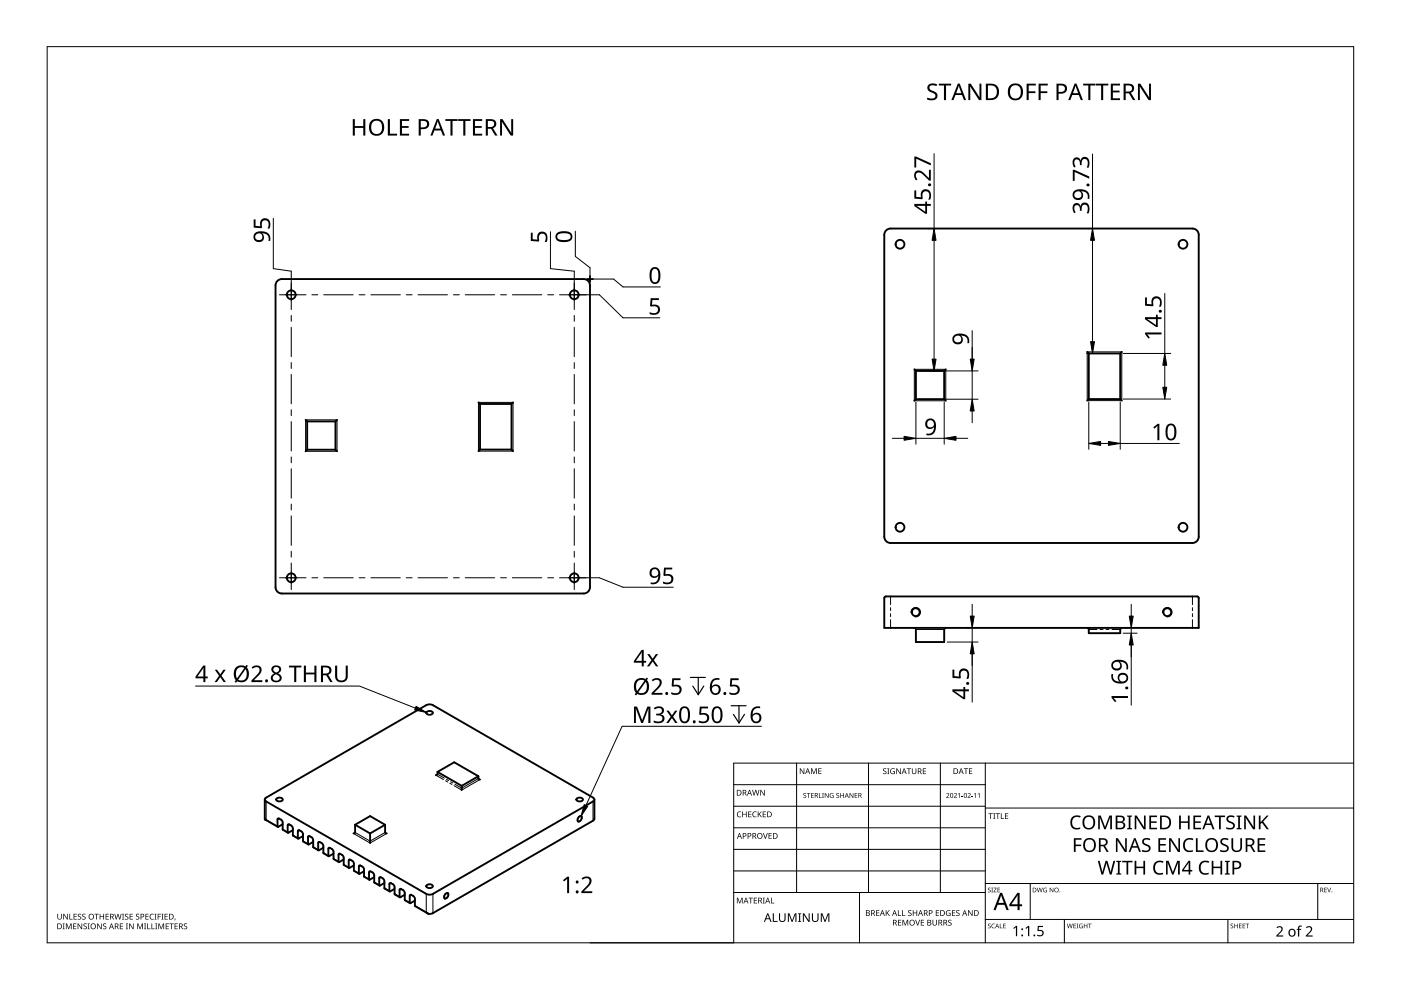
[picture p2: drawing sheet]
<svg xmlns="http://www.w3.org/2000/svg" width="297mm" height="210mm" viewBox="0 0 297 210" stroke-linecap="round" stroke-linejoin="round" font-family="sans-serif">
<path d="M10 9.9h277v190h-277z" fill="none" stroke="#000" stroke-width=".21"/>
<g fill="none" stroke="#000" stroke-width=".21">
<path d="M155.6 166.4h53.3M155.6 170.9h53.3M155.6 175.5h53.3M168.9 161.8v27.4M184.1 161.8v27.4M199.4 161.8v27.4M208.9 161.8v38.1M208.9 171.3h78.1M287 161.8h-131.4v38.1h-30.5M155.6 180.1h53.3M155.6 184.7h53.3M155.6 189.2h53.3"/>
<path d="M182.2 189.2v10.7M208.9 194.9h78.1M208.9 187.3h78.1M218.4 187.3v7.6M225.7 194.9v5M260.3 194.9v5M279.4 187.3v7.6"/>
</g>
<g fill="#000">
<path d="M156.4 172.2l.4-.2 .4 .1-.1 .1a.49 .49 0 0 0-.7 .5 .49 .49 0 0 0 .7 .4 .57 .57 0 0 1-.8 0 .57 .57 0 0 1 0-.8zM157.4 172.1h.1v.5h.7v-.5h.1v1.2h-.1v-.6h-.7v.6h-.1zM158.6 172.1h.7v.1h-.5v.4h.5v.1h-.5v.4h.5v.2h-.7zM159.7 172.2l.4-.2 .3 .1v.1a.49 .49 0 0 0-.7 .5 .49 .49 0 0 0 .7 .4 .57 .57 0 0 1-.8 0 .57 .57 0 0 1 0-.8zM159.5 167.5h.1l.3 1 .3-1h.1l.3 1 .3-1h.1l-.3 1.2h-.2l-.3-1.1-.3 1.1h-.1zM160.7 172.1h.1v.6l.5-.6h.2l-.5 .5 .5 .7h-.1l-.5-.6-.1 .6h-.1zM161.8 176.6h.1l.4 1.1 .3-1.1h.2l-.5 1.2h-.1zM161.2 167.5h.2l.6 1v-1h.2v1.2h-.2l-.7-1v1h-.1zM161.7 172.1h.7v.1h-.5v.4h.5v.1h-.5v.4h.5v.2h-.7zM162.9 176.6h.7v.2h-.5v.3h.5v.2h-.5v.4h.5v.1h-.7zM169.6 162.9h.2l.6 1v-1h.1v1.2h-.1l-.7-1v1h-.1zM170.4 168.2l.3-.1 .2 .1v.1a.25 .25 0 0 0-.4-.1 .25 .25 0 0 0 0 .4 .25 .25 0 0 0 .3 .1 .32 .32 0 0 1 0 .5 .32 .32 0 0 1-.5-.2 .25 .25 0 0 0 .4 .1 .25 .25 0 0 0 0-.3l-.3-.3z"/>
<path d="M171 168.1h.8v.2h-.3v.9h-.1v-.9h-.4zM172 162.9h.2l.4 1 .3-1h.3v1.2h-.2v-1l-.4 1h-.1l-.4-1.1v1.1h-.1zM172 168.1h.5v.2h-.4v.3h.4v.1h-.4v.4h.4v.1h-.5zM173.6 168.1h.2v1h.4v.1h-.6zM173.5 162.9h.7v.1h-.5v.4h.4v.1h-.4v.5h.5v.1h-.7zM174.3 168.1h.4l-.1 .1 .1 1h-.4l.1-.1zM174.9 168.1h.1l.6 .9v-.9h.1v1.1h-.2l-.5-.9v.9h-.1zM176 168.3l.4-.2 .3 .1-.1 .1a.42 .42 0 0 0-.6 .4 .42 .42 0 0 0 .6 .3v-.3l-.2-.1h.4v.5a.56 .56 0 0 1-.8-.1 .56 .56 0 0 1 0-.7zM177.4 168.2l.3-.1 .2 .1v.1a.25 .25 0 0 0-.4-.1 .25 .25 0 0 0 0 .4 .25 .25 0 0 0 .3 .1 .32 .32 0 0 1 0 .5 .32 .32 0 0 1-.5-.2 .25 .25 0 0 0 .4 .1 .25 .25 0 0 0 0-.3l-.4-.3zM178.2 168.1h.1v.5h.5v-.5h.1v1.1h-.1v-.5h-.5v.5h-.1zM180.1 168.1h.2l.5 .9v-.9h.1v1.1h-.1l-.6-.9v.9h-.1zM181.2 168.1h.6v.2h-.5v.3h.5v.1h-.5v.4h.5v.1h-.6z"/>
<path d="M187.3 163l.4-.1 .2 .1v.1a.25 .25 0 0 0-.4-.1 .25 .25 0 0 0 0 .4 .4 .4 0 0 1 .5 .3 .4 .4 0 0 1-.3 .5 .4 .4 0 0 1-.5-.3l.1 .1a.27 .27 0 0 0 .4 0 .27 .27 0 0 0-.1-.4l-.3-.2zM188.1 162.9h.5l-.2 .1v1l.2 .1h-.5l.2-.1v-1zM188.9 163.1l.5-.2 .3 .1v.1a.5 .5 0 0 0-.8 .4 .5 .5 0 0 0 .7 .5v-.4h-.3v-.1h.4v.6a.66 .66 0 0 1-.8-.1 .66 .66 0 0 1 0-.9zM190 162.9h.2l.7 1-.1-1h.2v1.2h-.2l-.6-1v1h-.2zM192.3 162.9h.9v.1h-.4v1.1h-.2v-1.1h-.3zM193.3 162.9h.2v.8a.32 .32 0 0 0 .3 .3 .32 .32 0 0 0 .3-.3v-.8h.2v.8a.47 .47 0 0 1-.5 .4 .47 .47 0 0 1-.5-.4zM195.7 162.9h.6v.1h-.5v.4h.5v.2h-.5v.4h.5v.1h-.6zM200.6 168.3a.37 .37 0 0 1 .6 0 .37 .37 0 0 1-.2 .5l-.2 .3h.5v.1h-.7l.3-.4a.27 .27 0 0 0 .3-.4 .27 .27 0 0 0-.5-.1zM202.3 168.3a.37 .37 0 0 1 .6 0 .37 .37 0 0 1-.3 .5l-.2 .3h.5v.1h-.7l.3-.4a.27 .27 0 0 0 .3-.4 .27 .27 0 0 0-.4-.1zM203.1 168.4l.4-.3v1.1h-.1v-.9zM203.9 168.7h.3v.1h-.3zM204.3 162.9h1v.1h-.4v1.1h-.2v-1.1h-.4z"/>
<path d="M205.2 168.3a.37 .37 0 0 1 .6 0 .37 .37 0 0 1-.3 .5l-.2 .3h.5v.1h-.6l.2-.4a.27 .27 0 0 0 .3-.4 .27 .27 0 0 0-.4-.1zM206 168.7h.3v.1h-.3zM205.4 162.9h.7v.1h-.5v.4h.5v.1h-.5v.5h.5v.1h-.7zM206.5 168.4l.4-.3v1.1h-.2l.1-.9zM207.3 168.4l.4-.3v1.1h-.1v-.9zM209.6 172.4h.9v.2h-.4v1h-.1v-1h-.4zM210.6 172.4h.4l-.1 .1v1l.1 .1h-.4l.1-.1v-1zM211.1 172.4h.9v.2h-.4v1h-.1v-1h-.4zM212.2 172.4h.2v1.1h.5v.1h-.7zM213.1 172.4h.7v.2h-.6v.3h.5v.2h-.5v.4h.6v.1h-.7zM227.3 173.3a1.63 1.63 0 0 1 1.8-.3l-.1 .4a1.14 1.14 0 0 0-1.4 .1 1.14 1.14 0 0 0-.2 1.4 1.11 1.11 0 0 0 1.6 .5v.4a1.52 1.52 0 0 1-1.9-.5 1.52 1.52 0 0 1 .2-2zM232.8 172.9h.6l.9 2.4 .9-2.4h.6v2.9h-.4v-2.5l-1 2.5h-.3l-.9-2.5v2.5h-.4z"/>
<path d="M239 172.9h1v.2l-.3 .1v2.3l.3 .1v.2h-1v-.2l.3-.1v-2.3l-.3-.1zM240.6 172.9h.4l1.6 2.4-.1-2.4h.4v2.9h-.4l-1.6-2.4v2.4h-.3zM242.3 178a1.38 1.38 0 0 1 1.6-.2l-.1 .4-.4-.2a.55 .55 0 0 0-.9 .3 .55 .55 0 0 0 .7 .7 .88 .88 0 0 1 .7 1.1 .88 .88 0 0 1-1.2 .6l-.6-.2v-.3l.2 .1a.82 .82 0 0 0 1.3-.4l-.2-.3-.4-.3a.88 .88 0 0 1-.7-1.3zM243.7 172.9h1.6v.3h-1.3v.9h1.2v.4h-1.2v1h1.3v.3h-1.6zM251.2 178.1a1.63 1.63 0 0 1 1.8-.3l-.1 .4a1.14 1.14 0 0 0-1.4 .1 1.14 1.14 0 0 0-.2 1.4 1.11 1.11 0 0 0 1.6 .5v.4a1.52 1.52 0 0 1-1.9-.5 1.52 1.52 0 0 1 .2-2zM250 172.9h.4v1.2h1.5v-1.2h.3v2.9h-.3v-1.3h-1.5v1.3h-.4zM253 172.9h1.6v.3h-1.2v.9h1.2v.4h-1.2v1h1.2v.3h-1.6zM257.5 172.9h2.2v.3h-.9v2.6h-.3v-2.6h-1zM258.9 178a1.38 1.38 0 0 1 1.6-.2l-.2 .4-.3-.2a.55 .55 0 0 0-.9 .3 .55 .55 0 0 0 .6 .7 .88 .88 0 0 1 .8 1.1 .88 .88 0 0 1-1.3 .6l-.5-.2v-.3l.2 .1a.82 .82 0 0 0 1.3-.4l-.2-.3-.4-.3a.88 .88 0 0 1-.7-1.3zM260.2 173.2a1.38 1.38 0 0 1 1.6-.2l-.2 .4-.3-.2a.55 .55 0 0 0-.9 .3 .55 .55 0 0 0 .6 .7 .88 .88 0 0 1 .8 1.1 .88 .88 0 0 1-1.3 .6l-.5-.2v-.3l.2 .1a.82 .82 0 0 0 1.3-.4l-.2-.3-.4-.3a.88 .88 0 0 1-.7-1.3zM262.2 172.9h1v.2l-.3 .1v2.3l.3 .1v.2h-1v-.2l.3-.1v-2.3l-.3-.1zM261.1 177.7h.4v1.9a.76 .76 0 0 0 .7 .8 .76 .76 0 0 0 .8-.8v-1.9h.3v1.9a1.12 1.12 0 0 1-1.1 1.1 1.12 1.12 0 0 1-1.1-1.1z"/>
<path d="M263.8 172.9h.4l1.6 2.4v-2.4h.3v2.9h-.4l-1.6-2.4v2.4h-.3zM266.9 172.9h.4v1.5l1.3-1.5h.4l-1.2 1.3 1.2 1.6h-.4l-1-1.4-.3 .3v1.1h-.4zM12.2 193.7h.1v.8a.32 .32 0 0 0 .3 .3 .32 .32 0 0 0 .3-.3v-.8h.2v.8a.47 .47 0 0 1-.5 .5 .47 .47 0 0 1-.4-.5zM13.3 195.8h.4l-.1 .1v1l.1 .1h-.4l.1-.1v-1zM13.4 193.7h.2l.6 1.1v-1.1h.2v1.3h-.2l-.7-1 .1 1h-.2zM14 195.8h.2l.4 1 .4-1h.2v1.2h-.2v-1.1l-.4 1.1h-.1l-.4-1.1v1.1h-.1zM14.7 193.7h.2v1.1h.5v.2h-.7zM15.5 195.8h.7v.1h-.5v.4h.5v.1h-.5v.5h.5v.1h-.7zM15.6 193.7h.7v.2h-.5v.4h.4v.1h-.4v.4h.5v.2h-.7zM16.5 193.9l.5-.2 .2 .1v.1a.25 .25 0 0 0-.4-.1 .25 .25 0 0 0 0 .4 .4 .4 0 0 1 .4 .3 .4 .4 0 0 1-.2 .5 .4 .4 0 0 1-.5-.2 .27 .27 0 0 0 .5 .1 .27 .27 0 0 0-.1-.5l-.4-.2zM16.5 195.8h.1l.7 1v-1h.1v1.2h-.2l-.6-1v1h-.1zM17.5 193.9l.4-.2 .2 .1v.1a.25 .25 0 0 0-.4-.1 .25 .25 0 0 0 0 .4 .4 .4 0 0 1 .5 .3 .4 .4 0 0 1-.3 .5 .4 .4 0 0 1-.5-.2h.1a.27 .27 0 0 0 .4 .1 .27 .27 0 0 0-.1-.5l-.3-.2z"/>
<path d="M17.7 195.9l.5-.1h.2v.2a.25 .25 0 0 0-.4-.1 .25 .25 0 0 0 0 .4 .4 .4 0 0 1 .4 .3 .4 .4 0 0 1-.2 .4 .4 .4 0 0 1-.5-.2l.1 .1a.27 .27 0 0 0 .4 0 .27 .27 0 0 0-.1-.4l-.4-.2zM18.6 195.8h.4l-.1 .1v1l.1 .1h-.4l.1-.1v-1zM20 193.7h.9v.2h-.3v1.1h-.2v-1.1h-.4zM20.6 195.8h.2l.6 1v-1h.2v1.2h-.2l-.7-1v1h-.1zM21.1 193.7h.2v.6h.6v-.6h.2v1.3h-.2v-.6h-.6v.6h-.2zM21.9 195.9l.4-.1h.2v.2a.25 .25 0 0 0-.4-.1 .25 .25 0 0 0 0 .4 .4 .4 0 0 1 .5 .3 .4 .4 0 0 1-.3 .4 .4 .4 0 0 1-.5-.2l.1 .1a.27 .27 0 0 0 .4 0 .27 .27 0 0 0-.1-.4l-.3-.2zM22.4 193.7h.7v.2h-.6v.4h.5v.1h-.5v.4h.6v.2h-.7zM24.2 193.7h.2l.3 1.1 .2-1.1h.2l.3 1.1 .2-1.1h.2l-.3 1.3h-.2l-.3-1.1-.3 1.1h-.1zM25.4 195.8h.7v.1h-.5v.4h.5v.1h-.5v.5h.5v.1h-.7zM25.9 193.7h.4l-.1 .2v.9l.1 .2h-.4l.1-.2v-.9zM26.7 195.8h.4l-.1 .1v1l.1 .1h-.4l.1-.1v-1zM26.5 193.9l.5-.2 .2 .1v.1a.25 .25 0 0 0-.4-.1 .25 .25 0 0 0 0 .4 .4 .4 0 0 1 .4 .3 .4 .4 0 0 1-.2 .5 .4 .4 0 0 1-.5-.2h.1a.27 .27 0 0 0 .4 .1 .27 .27 0 0 0-.1-.5l-.4-.2z"/>
<path d="M27.5 193.7h.7v.2h-.6v.4h.5v.1h-.5v.4h.6v.2h-.7zM27.4 195.8h.1l.7 1v-1h.1v1.2h-.1l-.7-1v1h-.1zM28.9 193.9l.4-.2 .2 .1v.1a.25 .25 0 0 0-.4-.1 .25 .25 0 0 0 0 .4 .4 .4 0 0 1 .5 .3 .4 .4 0 0 1-.3 .5 .4 .4 0 0 1-.5-.2h.1a.27 .27 0 0 0 .4 .1 .27 .27 0 0 0-.1-.5l-.3-.2zM29.1 195.8h.2l.4 1 .4-1h.2v1.2h-.1v-1.1l-.4 1.1h-.2l-.4-1.1v1.1h-.1zM30.5 195.8h.5l-.2 .1v1l.2 .1h-.5l.2-.1v-1zM31.2 195.8h.2v1.1h.5v.1h-.7zM30.8 193.7h.7v.2h-.5v.4h.5v.1h-.5v.4h.5v.2h-.7zM32.1 195.8h.2v1.1h.5v.1h-.7zM31.9 193.9l.4-.2 .3 .1v.1a.49 .49 0 0 0-.7 .5 .49 .49 0 0 0 .7 .4 .57 .57 0 0 1-.8 0 .57 .57 0 0 1 0-.8zM32.8 193.7h.4l-.1 .2v.9l.1 .2h-.4l.1-.2v-.9zM32.9 195.8h.4l-.1 .1v1l.1 .1h-.4l.1-.1v-1zM33.4 193.7h.7v.2h-.5v.4h.5v.1h-.5v.6h-.2z"/>
<path d="M33.6 195.8h.2l.4 1 .4-1h.2v1.2h-.2l.1-1.1-.5 1.1h-.1l-.4-1.1v1.1h-.1zM34.2 193.7h.5l-.2 .2v.9l.2 .2h-.5l.2-.2v-.9zM34.9 193.7h.7v.2h-.6v.4h.5v.1h-.5v.4h.6v.2h-.7zM35.1 195.8h.7v.1h-.5v.4h.5v.1h-.5v.5h.5v.1h-.7zM35.9 195.8h.9v.1h-.3v1.1h-.2v-1.1h-.4zM37.1 194.8h.1l-.2 .4zM37 195.8h.7v.1h-.5v.4h.5v.1h-.5v.5h.5v.1h-.7zM39 195.9l.4-.1h.3l-.1 .2a.25 .25 0 0 0-.4-.1 .25 .25 0 0 0 0 .4 .4 .4 0 0 1 .5 .3 .4 .4 0 0 1-.3 .4 .4 .4 0 0 1-.5-.2l.1 .1a.27 .27 0 0 0 .5 0 .27 .27 0 0 0-.1-.4l-.4-.2zM156.2 190.3h.3l.3 1 .4-1h.3v1.2h-.2v-1l-.4 1h-.1l-.4-1v1h-.2zM158.7 190.3h.9v.2h-.3v1h-.2v-1h-.4zM159.8 190.3h.7v.2h-.5v.3h.5v.2h-.5v.4h.5v.1h-.7zM161.7 190.3h.5l-.2 .2v.9l.2 .1h-.5l.2-.1v-.9z"/>
<path d="M163.5 190.3h.1v1.1h.6v.1h-.7zM163.8 193.6h.3v1.7h.8v.2h-1.1zM165.2 193.6h.2v1.2a.47 .47 0 0 0 .5 .5 .47 .47 0 0 0 .4-.5v-1.2h.3v1.2a.7 .7 0 0 1-.7 .7 .7 .7 0 0 1-.7-.7zM167 193.6h.4l.5 1.5 .6-1.5h.4v1.9h-.3l.1-1.6-.7 1.6h-.2l-.6-1.6 .1 1.6h-.3zM169.2 193.6h.7l-.2 .2v1.5l.2 .2h-.7l.2-.2v-1.5zM170.2 193.6h.3l1 1.6v-1.6h.2v1.9h-.3l-1-1.5v1.5h-.2zM172.1 193.6h.3v1.2a.47 .47 0 0 0 .4 .5 .47 .47 0 0 0 .5-.5v-1.2h.2v1.2a.7 .7 0 0 1-.7 .7 .7 .7 0 0 1-.7-.7zM174 193.6h.4l.5 1.5 .6-1.5h.3v1.9h-.2v-1.6l-.6 1.6h-.2l-.6-1.6v1.6h-.2zM185.8 193h.6v.1h-.5v.4h.5v.1h-.5v.5h.5v.1h-.6zM187.8 193h.1v.6l.6-.6h.2l-.5 .5 .5 .7h-.2l-.4-.6-.2 .6h-.1zM190.4 193h.1v1.1h.6v.1h-.7zM190.4 195h.7v.2h-.6v.3h.5v.2h-.5v.4h.6v.1h-.7z"/>
<path d="M191.3 193h.1v1.1h.5v.1h-.6zM191.3 195h.3l.3 1 .4-1h.3v1.2h-.2v-1l-.4 1h-.1l-.4-1v1h-.2zM192.6 193.1l.4-.1h.3l-.1 .2a.25 .25 0 0 0-.4-.1 .25 .25 0 0 0 0 .4 .4 .4 0 0 1 .5 .3 .4 .4 0 0 1-.3 .4 .4 .4 0 0 1-.5-.2h.1a.27 .27 0 0 0 .4 .1 .27 .27 0 0 0 0-.4l-.4-.3zM194 195h.2l.4 1.1 .3-1.1h.2l-.5 1.2h-.1zM193.5 193h.2v.5h.6v-.5h.2v1.2h-.2v-.6h-.6v.6h-.2zM195.2 195h.7v.2h-.5v.3h.5v.2h-.5v.4h.5v.1h-.7zM197.7 195h.2v.8a.32 .32 0 0 0 .3 .3 .32 .32 0 0 0 .3-.3v-.8h.2v.8a.47 .47 0 0 1-.5 .5 .47 .47 0 0 1-.5-.5zM198.4 193h.7v.1h-.5v.4h.5v.1h-.5v.5h.5v.1h-.7zM200.7 193.1l.6-.1h.2v.2a.5 .5 0 0 0-.8 .3 .5 .5 0 0 0 .7 .5v-.3h-.3v-.2h.4v.6a.66 .66 0 0 1-.8-.1 .66 .66 0 0 1 0-.9zM201.1 195.1l.4-.1 .2 .1v.1a.25 .25 0 0 0-.4-.1 .25 .25 0 0 0 0 .4 .4 .4 0 0 1 .5 .3 .4 .4 0 0 1-.3 .5 .4 .4 0 0 1-.5-.3l.1 .1a.27 .27 0 0 0 .4 0 .27 .27 0 0 0-.1-.4l-.3-.2zM201.8 193h.7v.1h-.5v.4h.5v.1h-.5v.5h.5v.1h-.7zM202.8 193.1l.4-.1h.2v.2a.25 .25 0 0 0-.4-.1 .25 .25 0 0 0 0 .4 .4 .4 0 0 1 .5 .3 .4 .4 0 0 1-.3 .4 .4 .4 0 0 1-.5-.2h.1a.27 .27 0 0 0 .4 .1 .27 .27 0 0 0-.1-.4l-.3-.3z"/>
<path d="M205.2 193h.2l.7 1v-1h.1v1.2h-.2l-.6-1v1h-.2zM209.5 188.3l.3-.1 .2 .2a.24 .24 0 0 0-.3-.1 .24 .24 0 0 0-.1 .3 .24 .24 0 0 0 .3 .1 .31 .31 0 0 1 0 .5 .31 .31 0 0 1-.5-.2 .23 .23 0 0 0 .4 .2 .23 .23 0 0 0 0-.4l-.3-.2zM209.5 195.9l.3-.1 .2 .2a.24 .24 0 0 0-.3-.1 .24 .24 0 0 0-.1 .3 .24 .24 0 0 0 .3 .1 .31 .31 0 0 1 0 .5 .31 .31 0 0 1-.5-.1 .23 .23 0 0 0 .4 .1 .23 .23 0 0 0 0-.4l-.3-.2zM210.2 188.2h.3l-.1 .1 .1 .9h-.3l.1-.1zM210.3 196l.4-.2 .2 .1v.1a.39 .39 0 0 0-.6 .3 .39 .39 0 0 0 .6 .4 .46 .46 0 0 1-.7-.1 .46 .46 0 0 1 .1-.6zM210.7 188.2h.6l-.5 .9h.5v.1h-.7l.5-.9h-.4zM212 195.8h.1v.9l.4 .1h-.5zM211.5 188.2h.5l-.4 .1v.3h.4l-.4 .1v.4l.4 .1h-.5zM212.7 195.8h.5l-.4 .1v.3h.4l-.4 .2v.3l.4 .1h-.5zM214.8 196.8l.6-.5h.3v2.2h-.3v-1.9l-.4 .4zM217.4 196.8l.6-.5h.2v2.2h-.2v-1.9l-.5 .4zM220 196.3h1.1v.3h-.8l-.1 .6a.75 .75 0 0 1 1.1 .7 .75 .75 0 0 1-1.2 .6l-.2-.1v-.2l.3 .1a.51 .51 0 0 0 .8-.4 .51 .51 0 0 0-.7-.5l-.3-.1z"/>
<path d="M219.8 188.2h.2l.2 .8 .2-.8h.1l.2 .8 .2-.8h.2l-.3 1h-.1l-.2-.8-.3 .8h-.1zM221.3 188.3h.7h-.1a.4 .4 0 0 0-.6 .4 .4 .4 0 0 0 .6 .4v-.3l-.3-.1h.4v.5a.53 .53 0 0 1-.7-.2 .53 .53 0 0 1 0-.7zM222.6 188.2h.1l.5 .8v-.8h.1v1h-.1l-.5-.8v.8h-.1zM226.2 195.8h.1l.2 .9 .3-.9h.1l.2 .9 .2-.9h.1l-.2 1h-.1l-.3-.8-.2 .8h-.1zM227.7 177.7h1.6v.3h-1.3v1.1h1.2v.3h-1.2v1.2h-.3zM227.6 195.8h.5l-.4 .1v.3h.4l-.4 .2v.3l.4 .1h-.5zM228.3 195.8h.3l-.1 .1 .1 .9h-.3l.1-.1zM228.9 196l.7-.1-.2 .1a.4 .4 0 0 0-.5 .3 .4 .4 0 0 0 .5 .4v-.3l-.2-.1h.4v.5a.53 .53 0 0 1-.7-.1 .53 .53 0 0 1 0-.7zM229.8 195.8h.1v.4h.5v-.4h.1v1h-.1v-.4h-.5v.4h-.1zM230.7 195.8h.7l-.3 .1v.9h-.1v-.9zM232.8 182.5h.3l.6 2.5 .7-2.5h.4l.7 2.5 .6-2.5h.4l-.8 2.9h-.4l-.7-2.5-.7 2.5h-.4zM236.7 182.5h1v.2l-.3 .1v2.3l.3 .1v.2h-1v-.2l.3-.1v-2.3l-.3-.1z"/>
<path d="M236.6 177.7h.4l1.6 2.4v-2.4h.3v2.9h-.4l-1.6-2.4v2.4h-.3zM237.9 182.5h2.2v.3h-.9v2.6h-.4v-2.6h-.9zM240.6 182.5h.3v1.2h1.5v-1.2h.4v2.9h-.4v-1.3h-1.5v1.3h-.3zM244.9 182.9a1.63 1.63 0 0 1 1.8-.3l-.1 .4a1.14 1.14 0 0 0-1.4 .1 1.14 1.14 0 0 0-.3 1.4 1.11 1.11 0 0 0 1.7 .5v.4a1.52 1.52 0 0 1-1.9-.5 1.52 1.52 0 0 1 .2-2zM245.6 177.7h1.6v.3h-1.2v.9h1.2v.4h-1.2v1h1.2v.3h-1.6zM247.2 182.5h.6l.9 2.4 .9-2.4h.5v2.9h-.3v-2.5l-1 2.5h-.3l-1-2.5 .1 2.5h-.4zM247.9 177.7h.4l1.6 2.4-.1-2.4h.4v2.9h-.4l-1.6-2.4v2.4h-.3zM253.6 177.7h.3v2.6h1.3v.3h-1.6zM254.5 182.9a1.63 1.63 0 0 1 1.9-.3l-.2 .4a1.14 1.14 0 0 0-1.4 .1 1.14 1.14 0 0 0-.2 1.4 1.11 1.11 0 0 0 1.7 .5v.4a1.52 1.52 0 0 1-2-.5 1.52 1.52 0 0 1 .2-2zM256.9 182.5h.4v1.2h1.5v-1.2h.3v2.9h-.3v-1.3h-1.5v1.3h-.4zM259.7 182.5h1v.2l-.3 .1v2.3l.3 .1v.2h-1v-.2l.3-.1v-2.3l-.3-.1zM260.9 195.9l.4-.1 .1 .2a.24 .24 0 0 0-.3-.1 .24 .24 0 0 0-.1 .3 .24 .24 0 0 0 .4 .1 .31 .31 0 0 1-.1 .5 .31 .31 0 0 1-.4-.1 .23 .23 0 0 0 .3 .1 .23 .23 0 0 0 .1-.4l-.4-.2z"/>
<path d="M261.7 195.8h.1v.4h.5v-.4h.1v1h-.1v-.4h-.5v.4h-.1zM262.7 195.8h.5l-.4 .1v.3h.4l-.4 .2v.3l.4 .1h-.5zM263.5 195.8h.5l-.4 .1v.3h.4l-.4 .2v.3l.4 .1h-.5zM264.1 195.8h.7l-.3 .1v.9h-.1v-.9zM266.6 177.7h1.7v.3h-1.3v.9h1.2v.4h-1.2v1h1.3v.3h-1.7zM270.6 196.6a.76 .76 0 0 1 1.2 0 .76 .76 0 0 1-.3 1.2l-.6 .5h1.2v.3h-1.5v-.2l.8-.8a.52 .52 0 0 0 .2-.9 .52 .52 0 0 0-.8 .1zM275.3 196.4l.7-.1v.2h-.4l-.1 .2v.2h.4v.2h-.4v1.5h-.3v-1.5h-.3l.3-.2zM276.9 196.6a.76 .76 0 0 1 1.2 0 .76 .76 0 0 1-.3 1.2l-.6 .5h1.1v.3h-1.4v-.2l.7-.8a.52 .52 0 0 0 .3-.9 .52 .52 0 0 0-.9 .1zM280.8 188.2h.5l-.4 .1v.3h.4l-.4 .1v.4l.4 .1h-.5zM281.4 188.2h.1l.3 .8 .3-.8h.1l-.3 1h-.2z"/>
<path d="M156.7 176.6h.1l.5 1.2h-.1l-.2-.3h-.5l-.1 .3h-.2zM156.8 176.8l-.2 .5h.4z"/>
<path d="M156.2 167.5h.4a.61 .61 0 0 1 .6 .6 .61 .61 0 0 1-.6 .6h-.4zM156.4 167.6v1h.1a.48 .48 0 0 0 .5-.5 .48 .48 0 0 0-.4-.5z"/>
<path d="M157.5 167.5h.3a.35 .35 0 0 1 .4 .2 .35 .35 0 0 1-.2 .4l.3 .6h-.1l-.3-.5h-.3v.5h-.1zM157.6 167.6v.5h.2a.23 .23 0 0 0 .3-.3 .23 .23 0 0 0-.3-.2z"/>
<path d="M157.5 176.6h.3a.41 .41 0 0 1 .5 .5 .41 .41 0 0 1-.7 .3v.4h-.1zM157.6 176.8v.4a.29 .29 0 0 0 .5-.2 .29 .29 0 0 0-.5-.2z"/>
<path d="M158.5 176.6h.3a.41 .41 0 0 1 .5 .5 .41 .41 0 0 1-.6 .3v.4h-.2zM158.7 176.8v.4a.29 .29 0 0 0 .4-.2 .29 .29 0 0 0-.4-.2z"/>
<path d="M158.8 167.5h.2l.5 1.2h-.2l-.2-.4h-.4l-.2 .4h-.1zM158.9 167.6l-.2 .6h.4z"/>
<path d="M159.5 176.6h.4a.35 .35 0 0 1 .4 .3 .35 .35 0 0 1-.2 .4l.3 .5h-.2l-.3-.5h-.2v.5h-.2zM159.7 176.8v.4h.2a.23 .23 0 0 0 .3-.2 .23 .23 0 0 0-.3-.2z"/>
<path d="M160.4 177.2a.65 .65 0 0 1 1.3 0 .65 .65 0 0 1-1.3 0zM160.7 177.2a.45 .45 0 0 0 .9 0 .45 .45 0 0 0-.9 0z"/>
<path d="M162.7 172.1h.3a.61 .61 0 0 1 .6 .6 .61 .61 0 0 1-.6 .6h-.3zM162.8 172.2v.9h.2a.48 .48 0 0 0 .5-.4 .48 .48 0 0 0-.5-.5z"/>
<path d="M163.9 176.6h.4a.61 .61 0 0 1 .6 .7 .61 .61 0 0 1-.7 .5h-.3zM164 176.8v.9h.2a.48 .48 0 0 0 .5-.4 .48 .48 0 0 0-.5-.5z"/>
<path d="M171.2 162.9h.1l.5 1.2h-.2l-.1-.4h-.5l-.1 .4h-.2zM171.2 163.1l-.1 .5h.3z"/>
<path d="M172.7 168.1h.3a.29 .29 0 0 1 .4 .2 .29 .29 0 0 1-.2 .4l.3 .5h-.2l-.2-.5h-.2v.5h-.2zM172.9 168.3v.3h.1a.2 .2 0 0 0 .3-.2 .2 .2 0 0 0-.3-.1z"/>
<path d="M179.5 168.1l.5 1.1-.3-.4h-.4l-.2 .4zM179.5 168.3l-.1 .4h.3z"/>
<path d="M182 168.1h.3a.29 .29 0 0 1 .3 .2 .29 .29 0 0 1-.1 .4l.2 .5h-.1l-.3-.5h-.2v.5h-.1zM182.1 168.3v.3h.2a.2 .2 0 0 0 .2-.2 .2 .2 0 0 0-.2-.1z"/>
<path d="M191.6 162.9h.2l.4 1.2h-.1l-.2-.4h-.4l-.2 .4h-.1zM191.7 163.1l-.2 .5h.4z"/>
<path d="M194.6 162.9h.3a.35 .35 0 0 1 .5 .2 .35 .35 0 0 1-.3 .5l.4 .5h-.2l-.3-.5h-.3v.5h-.1zM194.7 163v.5h.2a.23 .23 0 0 0 .3-.2 .23 .23 0 0 0-.3-.3z"/>
<path d="M201.6 168.2l.3-.1 .2 .3v.5l-.2 .3-.3-.1-.1-.2zM201.6 168.3v.1a.37 .37 0 0 0-.1 .4 .37 .37 0 0 0 .4 .2 .4 .4 0 0 0 .2-.4 .4 .4 0 0 0-.5-.3z"/>
<path d="M202.2 162.9h.3a.61 .61 0 0 1 .6 .6 .61 .61 0 0 1-.6 .6h-.3zM202.3 163v1h.2a.48 .48 0 0 0 .5-.5 .48 .48 0 0 0-.5-.5z"/>
<path d="M203.7 162.9h.2l.4 1.2h-.1l-.2-.4h-.5l-.1 .4h-.2zM203.8 163.1l-.2 .5h.4z"/>
<path d="M204.5 168.2l.3-.1 .2 .3v.5l-.2 .3-.3-.1-.1-.2zM204.5 168.3v.1a.37 .37 0 0 0-.1 .4 .37 .37 0 0 0 .4 .2 .4 .4 0 0 0 .2-.4 .4 .4 0 0 0-.5-.3z"/>
<path d="M229.9 173.3a1.44 1.44 0 0 1 1.8-.1 1.44 1.44 0 0 1 .4 1.8 1.39 1.39 0 0 1-1.8 .8 1.39 1.39 0 0 1-.7-1.9zM230.2 173.4a1.23 1.23 0 0 0 .5 2.1 1.23 1.23 0 0 0 1.1-.9 1.23 1.23 0 0 0-.5-1.3l-.7-.1z"/>
<path d="M230 178.1a1.44 1.44 0 0 1 1.9-.1 1.44 1.44 0 0 1 .4 1.8 1.39 1.39 0 0 1-1.9 .8 1.39 1.39 0 0 1-.7-1.9zM230.4 178.2a1.23 1.23 0 0 0 .5 2.1 1.23 1.23 0 0 0 1.1-.9 1.23 1.23 0 0 0-.6-1.3l-.6-.1z"/>
<path d="M233 177.7h.8a.84 .84 0 0 1 1 .6 .84 .84 0 0 1-.5 1l.8 1.3h-.5l-.7-1.2h-.5v1.2h-.4zM233.4 178v1.1h.4a.56 .56 0 0 0 .7-.5 .56 .56 0 0 0-.7-.6z"/>
<path d="M236.5 172.9h.9a.76 .76 0 0 1 1 .3 .76 .76 0 0 1-.2 1l-.3 .1a.8 .8 0 0 1 .7 .9 .8 .8 0 0 1-1 .6h-1.1zM236.9 174.5v1h.6a.55 .55 0 0 0 .7-.5 .55 .55 0 0 0-.7-.5zM236.9 173.2v1h.5a.5 .5 0 0 0 .7-.5 .5 .5 0 0 0-.7-.5z"/>
<path d="M246 172.9h.9a1.46 1.46 0 0 1 1.4 1.5 1.46 1.46 0 0 1-1.5 1.4h-.8zM246.3 173.2v2.3h.4a1.14 1.14 0 0 0 1.2-1.1 1.14 1.14 0 0 0-1.1-1.2z"/>
<path d="M256 172.9h.4l1.1 2.9h-.4l-.3-.9h-1.2l-.3 .9h-.4zM256.2 173.3l-.5 1.3h1z"/>
<path d="M255.9 178.1a1.44 1.44 0 0 1 1.9-.1 1.44 1.44 0 0 1 .3 1.8 1.39 1.39 0 0 1-1.8 .8 1.39 1.39 0 0 1-.7-1.9zM256.2 178.2a1.23 1.23 0 0 0 .6 2.1 1.23 1.23 0 0 0 1.1-.9 1.23 1.23 0 0 0-.6-1.3l-.6-.1z"/>
<path d="M264.1 177.7h.8a.84 .84 0 0 1 1 .6 .84 .84 0 0 1-.5 1l.8 1.3h-.4l-.8-1.2h-.5v1.2h-.4zM264.5 178v1.1h.4a.56 .56 0 0 0 .7-.5 .56 .56 0 0 0-.7-.6z"/>
<path d="M12.2 195.8h.3a.61 .61 0 0 1 .6 .6 .61 .61 0 0 1-.6 .6h-.3zM12.3 195.9v1h.2a.48 .48 0 0 0 .5-.5 .48 .48 0 0 0-.5-.5z"/>
<path d="M18.7 194.4a.61 .61 0 0 1 1.2 0 .61 .61 0 0 1-1.2 0zM19 194.4a.45 .45 0 0 0 .9 0 .45 .45 0 0 0-.9 0z"/>
<path d="M19.1 196.4a.61 .61 0 0 1 1.2 0 .61 .61 0 0 1-1.2 0zM19.4 196.4a.45 .45 0 0 0 .9 0 .45 .45 0 0 0-.9 0z"/>
<path d="M23.3 193.7h.4a.35 .35 0 0 1 .4 .3 .35 .35 0 0 1-.2 .4l.3 .6h-.2l-.3-.5h-.2v.5h-.2zM23.5 193.9v.4h.2a.23 .23 0 0 0 .3-.2 .23 .23 0 0 0-.3-.2z"/>
<path d="M23.6 195.8h.1l.5 1.2h-.2l-.1-.4h-.5l-.2 .4h-.1zM23.6 195.9l-.2 .6h.4z"/>
<path d="M24.3 195.8h.4a.35 .35 0 0 1 .4 .2 .35 .35 0 0 1-.2 .5l.3 .5h-.2l-.3-.5h-.2v.5h-.2zM24.5 195.9v.5h.2a.23 .23 0 0 0 .3-.3 .23 .23 0 0 0-.3-.2z"/>
<path d="M29.8 193.7h.3a.41 .41 0 0 1 .5 .5 .41 .41 0 0 1-.6 .3v.5h-.2zM30 193.9v.5a.29 .29 0 0 0 .4-.3 .29 .29 0 0 0-.4-.2z"/>
<path d="M35.8 193.7h.4a.61 .61 0 0 1 .6 .7 .61 .61 0 0 1-.6 .6h-.4zM36 193.9v.9h.2a.48 .48 0 0 0 .4-.4 .48 .48 0 0 0-.4-.5z"/>
<path d="M38 195.8h.3a.35 .35 0 0 1 .4 .2 .35 .35 0 0 1-.2 .5l.3 .5h-.2l-.2-.5h-.3v.5h-.1zM38.1 195.9v.5h.2a.23 .23 0 0 0 .3-.3 .23 .23 0 0 0-.3-.2z"/>
<path d="M158.1 190.3h.1l.5 1.2h-.2l-.1-.3h-.5l-.1 .3h-.2zM158.2 190.5l-.2 .5h.4z"/>
<path d="M160.8 190.3h.3a.35 .35 0 0 1 .4 .3 .35 .35 0 0 1-.2 .4l.3 .5h-.1l-.3-.5h-.3v.5h-.1zM160.9 190.5v.4h.2a.23 .23 0 0 0 .3-.2 .23 .23 0 0 0-.3-.2z"/>
<path d="M162.7 190.3h.1l.5 1.2h-.1l-.2-.3h-.5l-.1 .3h-.2zM162.8 190.5l-.2 .5h.4z"/>
<path d="M162.7 193.6h.2l.7 1.9h-.2l-.3-.6h-.7l-.2 .6h-.2zM162.8 193.9l-.3 .8h.6z"/>
<path d="M183.6 193h.3a.31 .31 0 0 1 .5 .1 .31 .31 0 0 1-.2 .5 .33 .33 0 0 1 .2 .4 .33 .33 0 0 1-.4 .2h-.4zM183.7 193.6v.5h.3a.23 .23 0 0 0 .3-.3 .23 .23 0 0 0-.3-.2zM183.7 193.1v.4h.3a.21 .21 0 0 0 .2-.2 .21 .21 0 0 0-.3-.2z"/>
<path d="M184.7 193h.3a.35 .35 0 0 1 .5 .2 .35 .35 0 0 1-.3 .4l.4 .6h-.2l-.3-.5h-.2v.5h-.2zM184.9 193.1v.5h.1a.23 .23 0 0 0 .3-.3 .23 .23 0 0 0-.3-.2z"/>
<path d="M187 193h.2l.4 1.2h-.1l-.2-.4h-.5l-.1 .4h-.2zM187.1 193.1l-.2 .6h.4z"/>
<path d="M189.3 195h.4a.35 .35 0 0 1 .4 .3 .35 .35 0 0 1-.2 .4l.3 .5h-.2l-.3-.5h-.2v.5h-.2zM189.5 195.2v.4h.2a.23 .23 0 0 0 .3-.2 .23 .23 0 0 0-.3-.2z"/>
<path d="M189.6 193h.1l.5 1.2h-.2l-.1-.4h-.5l-.1 .4h-.2zM189.7 193.1l-.2 .6h.4z"/>
<path d="M192.7 195.6a.61 .61 0 0 1 1.2 0 .61 .61 0 0 1-1.2 0zM193 195.6a.45 .45 0 0 0 .9 0 .45 .45 0 0 0-.9 0z"/>
<path d="M195.1 193h.1l.5 1.2h-.1l-.2-.4h-.5l-.1 .4h-.2zM195.2 193.1l-.2 .6h.4z"/>
<path d="M195.9 193h.3a.35 .35 0 0 1 .4 .2 .35 .35 0 0 1-.2 .4l.3 .6h-.1l-.3-.5h-.3v.5h-.1zM196 193.1v.5h.2a.23 .23 0 0 0 .3-.3 .23 .23 0 0 0-.3-.2z"/>
<path d="M196.6 195h.4a.31 .31 0 0 1 .4 .2 .31 .31 0 0 1-.2 .4 .33 .33 0 0 1 .3 .4 .33 .33 0 0 1-.5 .2h-.4zM196.8 195.7v.4h.2a.23 .23 0 0 0 .3-.2 .23 .23 0 0 0-.3-.2zM196.8 195.2v.3h.2a.21 .21 0 0 0 .3-.2 .21 .21 0 0 0-.3-.1z"/>
<path d="M196.9 193h.4a.41 .41 0 0 1 .4 .5 .41 .41 0 0 1-.6 .2v.5h-.2zM197.1 193.1v.5a.29 .29 0 0 0 .5-.3 .29 .29 0 0 0-.5-.2z"/>
<path d="M199 195h.3a.35 .35 0 0 1 .4 .3 .35 .35 0 0 1-.2 .4l.3 .5h-.1l-.3-.5h-.3v.5h-.1zM199.1 195.2v.4h.2a.23 .23 0 0 0 .3-.2 .23 .23 0 0 0-.3-.2z"/>
<path d="M200 195h.4a.35 .35 0 0 1 .4 .3 .35 .35 0 0 1-.2 .4l.3 .5h-.2l-.3-.5h-.2v.5h-.2zM200.2 195.2v.4h.2a.23 .23 0 0 0 .2-.2 .23 .23 0 0 0-.2-.2z"/>
<path d="M199.4 193h.3a.61 .61 0 0 1 .6 .6 .61 .61 0 0 1-.6 .6h-.3zM199.5 193.1v1h.2a.48 .48 0 0 0 .5-.5 .48 .48 0 0 0-.5-.5z"/>
<path d="M204.5 193h.1l.5 1.2h-.2l-.1-.4h-.5l-.2 .4h-.1zM204.5 193.1l-.2 .6h.4z"/>
<path d="M206.5 193h.4a.61 .61 0 0 1 .6 .6 .61 .61 0 0 1-.6 .6h-.4zM206.7 193.1v1h.2a.48 .48 0 0 0 .4-.5 .48 .48 0 0 0-.4-.5z"/>
<path d="M211.4 195.8l.5 1-.3-.3h-.4l-.2 .3zM211.4 196l-.1 .4h.3z"/>
<path d="M212 189.3h.5l1.4 3.7h-.5l-.4-1.2h-1.5l-.4 1.2h-.5zM212.2 189.8l-.5 1.6h1.1z"/>
<path d="M215.7 189.3h.5v2.4h.5v.4h-.5v.9h-.5v-.9h-1.7v-.3zM215.7 189.8l-1.3 1.9h1.3z"/>
<path d="M219 188.2h.3a.49 .49 0 0 1 .4 .5 .49 .49 0 0 1-.5 .5h-.2zM219.1 188.3v.8l.3-.1 .2-.2v-.3z"/>
<path d="M223.5 188.7a.49 .49 0 0 1 .9 0 .49 .49 0 0 1-.9 0zM223.7 188.7a.36 .36 0 0 0 .7 0 .36 .36 0 0 0-.7 0z"/>
<path d="M240.4 177.7h.4l1.1 2.9h-.4l-.3-.9h-1.2l-.3 .9h-.4zM240.6 178.1l-.5 1.3h1z"/>
<path d="M252 182.5h.4v1.9h.4v.4h-.4v.6h-.4v-.6h-1.4v-.3zM252 182.9l-1 1.5h1z"/>
<path d="M261.3 182.5h.8a.92 .92 0 0 1 1.1 1 .92 .92 0 0 1-1.2 .8h-.3v1.1h-.4zM261.7 182.8v1.2a.73 .73 0 0 0 .8-.1 .73 .73 0 0 0 .2-.8l-.3-.2z"/>
<path d="M273.4 197.1a.82 .82 0 0 1 1.2 .1 .82 .82 0 0 1-.2 1.2 .82 .82 0 0 1-1.2-.4zM273.6 197.2a.6 .6 0 0 0-.1 .9 .6 .6 0 0 0 .8 .1l.1-.3a.53 .53 0 0 0-.1-.6 .53 .53 0 0 0-.7-.1z"/>
<path d="M279.9 188.2h.3a.28 .28 0 0 1 .3 .2 .28 .28 0 0 1-.1 .3l.2 .5-.4-.4h-.2v.4h-.1zM280 188.3v.4h.2a.19 .19 0 0 0 .2-.2 .19 .19 0 0 0-.2-.2z"/>
<circle cx="216.7" cy="198.3" r=".2"/>
<circle cx="216.7" cy="197" r=".2"/>
<circle cx="219.3" cy="198.3" r=".2"/>
<circle cx="224.7" cy="189.1" r=".09"/>
<circle cx="282.4" cy="189.1" r=".09"/>
</g>
<g fill="none" stroke="#000" stroke-width=".4">
<path d="M59 59.4l.8-.2h64a1.33 1.33 0 0 1 1.3 1.3v64a1.33 1.33 0 0 1-1.3 1.3h-64a1.33 1.33 0 0 1-1.4-1.3v-64l.1-.4zM187.7 49l.7-.5h.4h64a1.33 1.33 0 0 1 1.4 1.3v64a1.33 1.33 0 0 1-1.4 1.3h-64a1.33 1.33 0 0 1-1.3-1.3v-64zM193.9 78.3l.3 .3M194.2 78.6h6M194.2 78.6v6M200.2 78.6v6M200.5 78.3l-.3 .3M230.5 74.6l.3 .3M230.8 74.9h6.7M230.8 74.9v9.7M237.5 74.9v9.7M237.8 74.6l-.3 .3"/>
<path d="M64.8 89l.3 .4M65.1 95.4l-.3 .3M65.1 89.4h6M65.1 89.4v6M65.1 95.4h6M71.1 95.4l.4 .3M71.1 89.4v6M71.5 89l-.4 .4M101.4 85.3l.4 .4M101.8 95.3l-.4 .4M101.8 85.7h6.6M101.8 85.7v9.6"/>
<path d="M101.8 95.3h6.6M108.4 95.3l.4 .4M108.4 85.7v9.6M108.8 85.3l-.4 .4M194.2 84.6l-.3 .4M194.2 84.6h6M200.2 84.6l.3 .4M230.8 84.6l-.3 .3M230.8 84.6h6.7M237.5 84.6l.3 .3M187.6 126.5h66.2l.4 .3v6.3h-66.7v-6.3zM200.5 133.1l-.3 .4v2.6h-6v-2.6l-.3-.4"/>
<path d="M230.5 133.1l.3 .2v1h6.7l.1-1 .2-.2M90.5 150.9a.88 .88 0 0 1 1.3 .2 .81 .81 0 0 1-1.4 0zM56.1 169.5l.1 4.3M56.2 173.8h.2M56.2 173.8l2.7 1.5M56.3 169.2l34.1-19.7 .7-.2 .7 .2 33.9 19.6 .3 .4-.3 .4-33.9 19.6-.7 .2-.7-.2-34-19.6-.2-.2zM56.4 173.8h.1M58.7 169.3a.88 .88 0 0 1 1.3 .2 .81 .81 0 0 1-1.4 0zM59.9 174.8l-1 .5v-1.7a.9 .9 0 0 1 1 .8v1.5l1.1 .7M62.1 176l-1.1 .6v-1.7a.9 .9 0 0 1 1.1 .7v1.5l1.1 .7M64.2 177.3l-1 .5v-1.7a.9 .9 0 0 1 1 .8l.1 1.5 1.1 .6M66.4 178.5l-1 .5-.1-1.6a.9 .9 0 0 1 1.1 .7v1.5l1.1 .7"/>
<path d="M68.6 179.7l-1.1 .6v-1.7a.9 .9 0 0 1 1.1 .8v1.5l1.1 .6M75.3 174.9v1.6l-.4 .2M75.3 174.9l3.2-1.9 3.2 1.9M75.3 174.9l3.2 1.8M78.5 176.7v2M81.7 174.9v1.6l.3 .2M81.7 174.9l-3.2 1.8M92.8 163.7l-.1 .5-.3 .2M92.8 163.7l3.5-2.1 5.1 3M92.8 163.7l5.1 2.9M97.9 166.6v.9M101.4 164.6l.1 .6 .3 .1"/>
<path d="M101.4 164.6l-3.5 2M122.3 169.3a.88 .88 0 0 1 1.3 .2 .81 .81 0 0 1-1.4 0zM122.8 173.2l.4-.1a.72 .72 0 0 1-.6 1 .7 .7 0 0 1 .2-.9zM126 169.5v4.1l-.3 .4-33.9 19.6-.7 .2-.4-.1M70.7 181l-1 .5-.1-1.7a.9 .9 0 0 1 1.1 .8v1.5l1.1 .7M72.9 182.2l-1.1 .6v-1.7a.9 .9 0 0 1 1.1 .8v1.5l1.1 .6M75 183.5l-1 .5v-1.7a.9 .9 0 0 1 1 .8v1.5l1.1 .7M77.2 184.7l-1.1 .6v-1.7a.9 .9 0 0 1 1.1 .8v1.5l1.1 .6M79.3 186l-1 .5v-1.7a.9 .9 0 0 1 1 .8l.1 1.5 1.1 .7M81.5 187.2l-1 .6-.1-1.7a.9 .9 0 0 1 1.1 .7v1.5l1.1 .7M83.7 188.5l-1.1 .5v-1.7a.9 .9 0 0 1 1.1 .8v1.5l1.1 .6M85.8 189.7l-1 .5-.1-1.6a.9 .9 0 0 1 1.1 .7v1.5l1.1 .7"/>
<path d="M88 191l-1.1 .5v-1.7a.9 .9 0 0 1 1.1 .8v1.5l2.7 1.6M90.4 193.4h.1M90.4 193.4l.3 .3M90.5 187.7a.88 .88 0 0 1 1.3 .2 .81 .81 0 0 1-1.4 0zM94.5 189.5l.4-.1a.72 .72 0 0 1-.6 1.1 .7 .7 0 0 1 .2-1z"/>
<circle cx="190.8" cy="51.8" r=".93"/>
<circle cx="250.8" cy="51.8" r=".93"/>
<circle cx="61.8" cy="62.5" r=".93"/>
<circle cx="121.8" cy="62.5" r=".93"/>
<circle cx="190.8" cy="111.8" r=".93"/>
<circle cx="250.8" cy="111.8" r=".93"/>
<circle cx="61.8" cy="122.5" r=".93"/>
<circle cx="121.8" cy="122.5" r=".93"/>
<circle cx="194.2" cy="129.8" r=".83"/>
<circle cx="247.5" cy="129.8" r=".83"/>
</g>
<g fill="none" stroke="#000" stroke-width=".21">
<path d="M193.9 78.3h6.6v6.7h-6.6zM230.5 74.6h7.3v10.3h-7.3zM64.8 89h6.7v6.7h-6.7zM101.4 85.3h7.4v10.4h-7.4zM188.8 126.5v1.7M188.8 128.8v.7M188.8 130.1v.6M188.8 131.4v1.7M194.2 133.5h6M230.8 133.5h1.8M233.2 133.5h.7M234.5 133.5h.6"/>
<path d="M235.8 133.5h1.7M252.8 126.5v1.7M252.8 128.8v.7M252.8 130.1v.6M252.8 131.4v1.7M56.4 169.9v3.9l2.4 1.4M59.2 173.6l-.4 .2M59.9 175.8l1.1 .6M61.3 174.8l-.3 .2M62.1 177.1l1 .6M63.5 176.1l-.4 .2M64.2 178.3l1.1 .6"/>
<path d="M65.7 177.3l-.4 .2M66.4 179.6l1.1 .6M67.8 178.5l-.3 .2M70 179.8l-.4 .2M74.9 176.7l.4-.2 3.2 1.8 3.2-1.8 .3 .2-3.5 2zM94.2 165l-1.4-.9-.4 .3 1.6 .9M94.5 165.5l.4 .3M94.7 165.2l.4 .3M95.4 166.1l.4 .2M95.6 165.8l.4 .2M96.4 166.3l1.5 .8 3.5-2 .4 .2-3.9 2.2-1.6-.9M125.7 169.9v4.1"/>
<path d="M68.6 180.8l1 .6M70.7 182.1l1.1 .6M72.1 181l-.3 .2M72.9 183.3l1 .6M74.3 182.3l-.4 .2M75 184.5l1.1 .7M76.4 183.5l-.3 .2M77.2 185.8l1 .6M78.6 184.8l-.4 .2M79.3 187l1.1 .6M80.8 186l-.4 .2M81.5 188.3l1.1 .6"/>
<path d="M82.9 187.3l-.3 .2M83.7 189.5l1 .6M85.1 188.5l-.4 .2M85.8 190.8l1.1 .6M87.2 189.7l-.3 .3M90.4 189.5v3.9l-2.4-1.4M91.8 189.5v4.1"/>
</g>
<path d="M122.7 173.1l.6-.1a.87 .87 0 0 1-.8 1.3 .75 .75 0 0 1 .2-1.2zM94.4 189.5l.6-.2a.87 .87 0 0 1-.8 1.3 .75 .75 0 0 1 .2-1.1z" fill="none" stroke="#000" stroke-width=".21"/>
<path d="M193.2 129.9a1 1 0 0 1 .9-1.1 1 1 0 0 1 1 1.1 1 1 0 0 1-1.1 .9M246.5 129.9a1 1 0 0 1 1-1.1 1 1 0 0 1 1 1.1 1 1 0 0 1-1.2 .9" fill="none" stroke="#000" stroke-width=".21"/>
<g fill="#000">
<path d="M74.8 25.3h.4v1.4h1.8v-1.4h.5v3.4h-.5v-1.6h-1.8v1.6h-.4zM82.2 25.3h.5v3.1h1.5v.3h-2zM84.8 25.3h1.9v.3h-1.5v1.1h1.4v.4h-1.4v1.3h1.5v.3h-1.9zM94.4 25.3h2.6v.3h-1.1v3.1h-.4v-3.1h-1.1zM97.1 25.3h2.6v.3h-1v3.1h-.5v-3.1h-1.1zM100.3 25.3h1.9v.3h-1.5v1.1h1.4v.4h-1.4v1.3h1.5v.3h-1.9zM106 25.3h.5l1.9 2.8v-2.8h.4v3.4h-.5l-1.9-2.9v2.9h-.4zM194.1 36.4a1.5 1.5 0 0 1 2.1 .6l.8 .8v-1.8h.3v2.3h-.3l-1.1-1.1a.98 .98 0 0 0-1.7-.3v.5l.3 .6-.3 .3a1.47 1.47 0 0 1-.1-1.9zM193.9 33.2h.3l3.1 1.4v.5l-3-1.5v1.9h-.4zM196.8 18.1a1.65 1.65 0 0 1 1.9-.2l-.1 .4a1.01 1.01 0 0 0-1.5 .2 1.31 1.31 0 0 0 1.2 1 .97 .97 0 0 1 .4 1.2 .97 .97 0 0 1-1.2 .6l-.9-.2v-.4a1.24 1.24 0 0 0 1.7-.2 1.06 1.06 0 0 0-1-1 .95 .95 0 0 1-.5-1.4zM199 17.7h2.7v.4h-1.1v3.1h-.5v-3.1h-1.1zM205.3 17.7h.5l1.9 2.9v-2.9h.4v3.5h-.5l-1.9-2.9v2.9h-.4z"/>
<path d="M217.7 17.7h1.9v.4h-1.5v1.3h1.4v.3h-1.4v1.5h-.4zM220.2 17.7h1.9v.4h-1.5v1.3h1.5v.3h-1.5v1.5h-.4zM227.6 33.6a.85 .85 0 0 1 .9-.2 .85 .85 0 0 1 .6 .7 .93 .93 0 0 1 1.1-.9 .93 .93 0 0 1 .8 1.1l-.2 1.2h-.4a1.24 1.24 0 0 0-.3-1.8 .71 .71 0 0 0-.8 1v.3h-.3a.81 .81 0 0 0-.1-.9 .81 .81 0 0 0-.8-.3 1.02 1.02 0 0 0 0 1.5l-.3 .2a1.66 1.66 0 0 1-.2-1.9zM227.5 36h.3l3.1 1.4v.5l-3.1-1.4v1.8h-.3zM229.7 17.7h2.6v.4h-1.1v3.1h-.5v-3.1h-1zM232.4 17.7h2.6v.4h-1.1v3.1h-.4v-3.1h-1.1zM235.5 17.7h2v.4h-1.6v1.1h1.5v.4h-1.5v1.2h1.6v.4h-2zM241.3 17.7h.5l1.8 2.9v-2.9h.4v3.5h-.5l-1.9-2.9 .1 2.9h-.4zM53.8 46.5h.4v1.4l1 .1a1.17 1.17 0 0 1 .9-1.7 1.17 1.17 0 0 1 1.2 1.5l-.2 .7h-.4a1.03 1.03 0 0 0 .3-1.1 1.03 1.03 0 0 0-.8-.7 .93 .93 0 0 0-.6 1.5l-.2 .2-1.6-.1zM112.5 49.3h.4v1.4l1 .1a1.17 1.17 0 0 1 1-1.7 1.17 1.17 0 0 1 1.2 1.6l-.2 .6h-.4a1.03 1.03 0 0 0 .3-1 1.03 1.03 0 0 0-.8-.8 .93 .93 0 0 0-.7 1.5l-.1 .2-1.7-.1zM193.9 40.4h.4v1.3l1 .1a1.17 1.17 0 0 1 .9-1.7 1.17 1.17 0 0 1 1.2 1.6l-.2 .6h-.4a1.03 1.03 0 0 0 .3-1 1.03 1.03 0 0 0-.8-.7 .93 .93 0 0 0-.7 1.4l-.1 .2-1.6-.1zM227.6 43.3a.85 .85 0 0 1 .9-.2 .85 .85 0 0 1 .6 .7 .93 .93 0 0 1 1.1-.9 .93 .93 0 0 1 .8 1.1l-.2 1.2h-.4a1.24 1.24 0 0 0-.3-1.8 .71 .71 0 0 0-.8 1v.3h-.3a.81 .81 0 0 0-.1-.9 .81 .81 0 0 0-.8-.3 1.02 1.02 0 0 0 0 1.5l-.3 .2a1.66 1.66 0 0 1-.2-1.9z"/>
<path d="M137.9 63.2h1.8v.4h-1.4l-.1 1a1.17 1.17 0 0 1 1.8 1 1.17 1.17 0 0 1-1.6 1.1l-.7-.1v-.4a1.03 1.03 0 0 0 1.1 .2 1.03 1.03 0 0 0 .7-.8 .93 .93 0 0 0-1.5-.6l-.2-.1zM242.8 63.1h.4v1.3l1 .1a1.17 1.17 0 0 1 .9-1.7 1.17 1.17 0 0 1 1.2 1.6l-.2 .6h-.4a1.03 1.03 0 0 0-.5-1.7 .93 .93 0 0 0-.6 1.4l-.2 .2-1.6-.1zM242.8 70.5h3.5v.4h-3.1l.6 .7-.3 .2-.7-1zM244.5 90.6l1-.7h.3v3.4h-.4v-3l-.7 .6zM137.2 138.7h.5l.7 1 .6-1h.5l-.9 1.3 1 1.3h-.5l-.7-1-.7 1h-.5l.9-1.3zM140.8 120.3h1.7v.4h-1.4v1.1a1.17 1.17 0 0 1 1.7 .9 1.17 1.17 0 0 1-1.6 1.2l-.6-.2v-.4a1.03 1.03 0 0 0 1 .3 1.03 1.03 0 0 0 .7-.8 .93 .93 0 0 0-1.4-.7l-.2-.1zM45.5 142h.5l.7 1 .7-1h.5l-.9 1.3 .9 1.3h-.5l-.7-1-.7 1h-.5l.9-1.3zM53.3 141.5a1.16 1.16 0 0 1 1.4-.4 1.16 1.16 0 0 1 .8 1.1l-.4 .7-1.2 1.3h1.7v.4h-2.3v-.3l1.1-1.2a.98 .98 0 0 0 .3-1.6h-.5l-.6 .3zM61.3 141.1h2.6v.4h-1.1v3.1h-.4v-3.1h-1.1zM64.4 141.1h.5v1.5h1.8v-1.5h.4v3.5h-.4v-1.6h-1.8v1.6h-.5zM71 141.1h.5v2.3a.9 .9 0 0 0 .9 .9 .9 .9 0 0 0 .9-.9v-2.3h.4v2.3a1.34 1.34 0 0 1-1.3 1.3 1.34 1.34 0 0 1-1.4-1.3zM134.4 149.8h.7l1 2.9 1.2-2.9h.6v3.5h-.4v-3.1l-1.2 3.1h-.3l-1.2-3.1v3.1h-.4z"/>
<path d="M138.2 144.2a1.16 1.16 0 0 1 1.3-.4 1.16 1.16 0 0 1 .8 1.1l-.3 .7-1.3 1.3h1.7v.4h-2.3v-.4l1.1-1.1a.98 .98 0 0 0 .3-1.6l-.5-.1-.6 .4zM138.6 150.1a1.25 1.25 0 0 1 1.3-.4 1.25 1.25 0 0 1 .9 .9 .85 .85 0 0 1-.7 .9 .93 .93 0 0 1 .8 1 .93 .93 0 0 1-1 .8l-1.3-.1v-.4a1.24 1.24 0 0 0 1.8-.3 .71 .71 0 0 0-.9-.8h-.4v-.4a.81 .81 0 0 0 .9-.1 .81 .81 0 0 0 .3-.8 1.02 1.02 0 0 0-1.5 0zM141.3 150.7h.5l.7 1 .6-1h.5l-.9 1.3 1 1.3h-.5l-.7-1-.8 1h-.4l.9-1.3zM142.5 143.8h1.8v.4h-1.4l-.1 1a1.17 1.17 0 0 1 1.7 1 1.17 1.17 0 0 1-1.6 1.1l-.6-.1v-.4a1.03 1.03 0 0 0 1.1 .2 1.03 1.03 0 0 0 .7-.8 .93 .93 0 0 0-1.5-.6l-.2-.1zM148.4 149.8h1.7v.4h-1.4v1a1.17 1.17 0 0 1 1.7 1 1.17 1.17 0 0 1-1.6 1.1l-.6-.1v-.4a1.03 1.03 0 0 0 1 .2 1.03 1.03 0 0 0 .7-.8 .93 .93 0 0 0-1.4-.6l-.3-.1zM154.9 143.8h1.7v.4h-1.4l-.1 1a1.17 1.17 0 0 1 1.8 1 1.17 1.17 0 0 1-1.6 1.1l-.7-.1v-.4a1.03 1.03 0 0 0 1.8-.6 .93 .93 0 0 0-1.5-.6l-.2-.1zM201.9 142h.4v1.4h1a1.17 1.17 0 0 1 1-1.7 1.17 1.17 0 0 1 1.2 1.6l-.2 .6h-.4a1.03 1.03 0 0 0 .3-1 1.03 1.03 0 0 0-.8-.7 .93 .93 0 0 0-.7 1.4l-.1 .3-1.7-.2zM235.7 147.6h3.5v.4h-3.1l.6 .7-.3 .2-.7-1zM119.4 186.6l.9-.7h.4v3.5h-.5l.1-3.1-.7 .6zM123.3 186.2a1.16 1.16 0 0 1 1.3-.4 1.16 1.16 0 0 1 .8 1.2l-.3 .6-1.3 1.4h1.8v.4h-2.3v-.4l1.1-1.1a.98 .98 0 0 0 .2-1.7h-.4l-.7 .3z"/>
<path d="M209 17.7h1.1a1.74 1.74 0 0 1 1.7 1.8 1.74 1.74 0 0 1-1.8 1.7h-1zM209.5 18.1v2.7h.4a1.37 1.37 0 0 0 1.5-1.3 1.37 1.37 0 0 0-1.4-1.4z"/>
<path d="M214.1 18.2a1.7 1.7 0 0 1 2.2-.2 1.7 1.7 0 0 1 .5 2.1 1.64 1.64 0 0 1-2 1.1 1.64 1.64 0 0 1-1.1-2.1zM214.5 18.3a1.56 1.56 0 0 0 .5 2.6 1.35 1.35 0 0 0 1.3-.6 1.35 1.35 0 0 0 .1-1.4 1.14 1.14 0 0 0-1.9-.6z"/>
<path d="M224 17.7h.9a1.1 1.1 0 0 1 1.3 1.2 1.1 1.1 0 0 1-1.4 1h-.4v1.3h-.4zM224.4 18.1v1.4a.94 .94 0 0 0 1.4-.7 .7 .7 0 0 0-.9-.7z"/>
<path d="M238.2 17.7h1a1 1 0 0 1 1.2 .7 1 1 0 0 1-.6 1.3l.9 1.5h-.5l-.8-1.4h-.7v1.4h-.5zM238.7 18.1v1.3h.5a.67 .67 0 0 0 .8-.7 .67 .67 0 0 0-.8-.6z"/>
<path d="M78.7 25.7a1.7 1.7 0 0 1 2.1-.2 1.7 1.7 0 0 1 .6 2.1 1.64 1.64 0 0 1-2.1 1.1 1.64 1.64 0 0 1-1-2.1zM79.1 25.9a1.56 1.56 0 0 0 .5 2.5 1.35 1.35 0 0 0 1.3-.6 1.35 1.35 0 0 0 0-1.4 1.14 1.14 0 0 0-1.8-.5z"/>
<path d="M88.8 25.3h.9a1.1 1.1 0 0 1 1.3 1.1 1.1 1.1 0 0 1-1.4 1h-.4v1.3h-.4zM89.2 25.6v1.4a.94 .94 0 0 0 1.3-.7 .7 .7 0 0 0-.8-.7z"/>
<path d="M92.6 25.2h.4l1.4 3.5h-.5l-.4-1h-1.4l-.4 1h-.5zM92.8 25.7l-.5 1.6h1.1z"/>
<path d="M103 25.3h1a1 1 0 0 1 1.2 .6 1 1 0 0 1-.7 1.3l1 1.5h-.5l-.9-1.4h-.7v1.4h-.4zM103.4 25.6v1.3h.6a.67 .67 0 0 0 .8-.6 .67 .67 0 0 0-.9-.7z"/>
<path d="M203.1 17.7h.4l1.3 3.5h-.4l-.4-1.1h-1.4l-.4 1.1h-.5zM203.3 18.2l-.6 1.6h1.1z"/>
<path d="M227.8 17.7h.4l1.4 3.5h-.5l-.4-1.1h-1.4l-.4 1.1h-.4zM228 18.2l-.5 1.6h1.1z"/>
<path d="M54 49.5a2.18 2.18 0 0 1 3.2 .6l.1 1h-.4a1.16 1.16 0 0 0-.2-1.2 1.16 1.16 0 0 0-1.1-.4 1.08 1.08 0 0 1 .1 1.6 1.08 1.08 0 0 1-1.6-.1 1.16 1.16 0 0 1-.1-1.5zM54.1 50.2a.76 .76 0 0 0 1.5 0 .76 .76 0 0 0-1.5 0z"/>
<path d="M118 49.5a2.59 2.59 0 0 1 3.2 .2 1.22 1.22 0 0 1-.2 1.3 1.22 1.22 0 0 1-1.2 .3 1.53 1.53 0 0 1-2-1zM118.3 49.7a.75 .75 0 0 0 0 1 .75 .75 0 0 0 .9 .2h1a.69 .69 0 0 0 .8-.7 .69 .69 0 0 0-.8-.7h-1.3z"/>
<path d="M138.1 56.9a1.16 1.16 0 0 1 1.4-.1 1.16 1.16 0 0 1 .5 1.2 1.69 1.69 0 0 1-1 2.2 1.27 1.27 0 0 1-1.3-1.6l.1-1zM138.4 57.2a2.16 2.16 0 0 0 .3 2.6 .82 .82 0 0 0 .9-1 1.35 1.35 0 0 0-.7-1.8z"/>
<path d="M193.8 43.2h2.4v-.5h.4v.5h.7v.5h-.7v1.6h-.4l-2.4-1.6zM194.3 43.6l1.9 1.3v-1.2z"/>
<path d="M227.7 40.6a2.18 2.18 0 0 1 3.2 .6v1h-.3a1.16 1.16 0 0 0-.2-1.2 1.16 1.16 0 0 0-1.2-.4 1.08 1.08 0 0 1 .1 1.6 1.08 1.08 0 0 1-1.6-.1 1.16 1.16 0 0 1 0-1.5zM227.8 41.3a.76 .76 0 0 0 1.5 0 .76 .76 0 0 0-1.5 0z"/>
<path d="M202.2 71.2a2.18 2.18 0 0 1 3.2 .6l.1 1h-.4a1.16 1.16 0 0 0-.2-1.2 1.16 1.16 0 0 0-1.2-.4 1.08 1.08 0 0 1 .1 1.6 1.08 1.08 0 0 1-1.6-.1 1.16 1.16 0 0 1 0-1.5zM202.3 71.9a.76 .76 0 0 0 1.5 0 .76 .76 0 0 0-1.5 0z"/>
<path d="M242.8 67.2h2.3v-.5h.4v.5h.8v.5h-.8v1.6h-.4l-2.3-1.6zM243.2 67.6l1.9 1.3v-1.2z"/>
<path d="M196.5 89a1.22 1.22 0 0 1 1.4-.1 1.22 1.22 0 0 1 .6 1.4 1.64 1.64 0 0 1-2.1 2v-.4a1.16 1.16 0 0 0 1.2-.2 1.16 1.16 0 0 0 .4-1.1 1.08 1.08 0 0 1-1.6 .1 1.08 1.08 0 0 1 .1-1.7zM196.5 89.8a.8 .8 0 0 0 1.6 0 .8 .8 0 0 0-1.6 0z"/>
<path d="M247.5 90.1a1.16 1.16 0 0 1 1.4-.1 1.16 1.16 0 0 1 .5 1.2 1.69 1.69 0 0 1-1 2.2 1.27 1.27 0 0 1-1.3-1.6l.1-1.2zM247.8 90.4a2.16 2.16 0 0 0 .3 2.6 .82 .82 0 0 0 .9-1.1 1.35 1.35 0 0 0-.7-1.7z"/>
<path d="M138 120.6a1.22 1.22 0 0 1 1.5-.1 1.22 1.22 0 0 1 .5 1.3 1.64 1.64 0 0 1-2 2v-.3a1.16 1.16 0 0 0 1.2-.2 1.16 1.16 0 0 0 .3-1.2 1.08 1.08 0 0 1-1.6 .1 1.08 1.08 0 0 1 .1-1.6zM138.1 121.4a.76 .76 0 0 0 1.5 0 .76 .76 0 0 0-1.5 0z"/>
<path d="M235.9 140.3a2.18 2.18 0 0 1 3.2 .6l.1 1h-.4a1.16 1.16 0 0 0-.2-1.2 1.16 1.16 0 0 0-1.2-.4 1.08 1.08 0 0 1 .1 1.6 1.08 1.08 0 0 1-1.6 0 1.16 1.16 0 0 1 0-1.6zM236 141a.76 .76 0 0 0 1.5 0 .76 .76 0 0 0-1.5 0z"/>
<path d="M43.1 141.1h.4v2.3h.5v.4h-.5v.8h-.4v-.8h-1.6v-.3zM43.1 141.6l-1.2 1.8h1.2z"/>
<path d="M50 141.5l.5-.3a1.92 1.92 0 0 1 1.5 .1l.3-.3 .3 .2-.3 .3a1.81 1.81 0 0 1 .3 2.3 1.81 1.81 0 0 1-2.1 .7l-.2-.1-.3 .4-.3-.2 .3-.4a2.31 2.31 0 0 1 0-2.7zM52.1 141.9l-1.6 2.2a1.23 1.23 0 0 0 1.5-.1 1.23 1.23 0 0 0 .3-1.4zM50.4 141.7a1.93 1.93 0 0 0-.1 2.1l1.5-2.2-.8-.1z"/>
<path d="M57.7 141.4a1.03 1.03 0 0 1 1.3-.3 1.03 1.03 0 0 1 .5 1.2l-.6 .5a1 1 0 0 1 .8 1.3 1 1 0 0 1-1.4 .5 .94 .94 0 0 1-.9-.8 .94 .94 0 0 1 .7-1l-.1-.1a.88 .88 0 0 1-.3-1.3zM57.8 143.7a.7 .7 0 0 0 1.4 0 .7 .7 0 0 0-1.4 0zM58 142a.58 .58 0 0 0 1.1 0 .58 .58 0 0 0-1.1 0z"/>
<path d="M68 141.1h1a1 1 0 0 1 1.2 .7 1 1 0 0 1-.6 1.3l.9 1.5h-.5l-.8-1.4h-.7v1.4h-.5zM68.5 141.5v1.3h.5a.67 .67 0 0 0 .8-.7 .67 .67 0 0 0-.8-.6z"/>
<path d="M136 137.8h.5v2.3h.5v.4h-.5v.8h-.4v-.8h-1.7v-.4zM136.1 138.3l-1.3 1.8h1.3z"/>
<path d="M134.8 144.2l.5-.3a1.92 1.92 0 0 1 1.6 .1l.2-.3 .3 .2-.2 .3a1.81 1.81 0 0 1 .2 2.3 1.81 1.81 0 0 1-2.1 .7l-.2-.1-.2 .3-.3-.1 .2-.4a2.31 2.31 0 0 1 0-2.7zM136.9 144.6l-1.6 2.2a1.23 1.23 0 0 0 1.5-.1 1.23 1.23 0 0 0 .3-1.4zM135.2 144.4a1.93 1.93 0 0 0-.1 2.1l1.5-2.2-.7-.2z"/>
<path d="M144.4 150a1.16 1.16 0 0 1 1.3-.1 1.16 1.16 0 0 1 .6 1.2 1.69 1.69 0 0 1-1 2.2 1.27 1.27 0 0 1-1.3-1.5l.1-1.2zM144.7 150.3a2.16 2.16 0 0 0 .3 2.7 .82 .82 0 0 0 .9-1.1 1.35 1.35 0 0 0-.8-1.8z"/>
<path d="M151 144.2l.4-.3 .7-.1h.4v.4a1.18 1.18 0 0 0-1.5 1.3 1.08 1.08 0 0 1 1.6-.1 1.08 1.08 0 0 1-.1 1.6 1.22 1.22 0 0 1-1.4 .2 1.22 1.22 0 0 1-.6-1.4l.1-.9zM150.9 146.2a.76 .76 0 0 0 1.5 0 .76 .76 0 0 0-1.5 0z"/>
<path d="M151.3 150a1.16 1.16 0 0 1 1.3-.1 1.16 1.16 0 0 1 .6 1.2 1.69 1.69 0 0 1-1 2.2 1.27 1.27 0 0 1-1.3-1.5v-1zM151.6 150.3a2.16 2.16 0 0 0 .3 2.7 .82 .82 0 0 0 .8-1.1 1.35 1.35 0 0 0-.7-1.8z"/>
<path d="M159.6 150.2l.6-.4h.5h.5v.4a1.18 1.18 0 0 0-1.6 1.3 1.08 1.08 0 0 1 1.6-.1 1.08 1.08 0 0 1-.1 1.6 1.22 1.22 0 0 1-1.4 .2 1.22 1.22 0 0 1-.6-1.4l.1-.9zM159.5 152.2a.8 .8 0 0 0 1.6 0 .8 .8 0 0 0-1.6 0z"/>
<path d="M201.9 146.2h2.4v-.5h.3v.5h.8v.4h-.8v1.6h-.3l-2.4-1.6zM202.4 146.5l1.9 1.3v-1.2z"/>
<path d="M235.7 142.9h.3a1.18 1.18 0 0 0 1.4 1.6 1.08 1.08 0 0 1-.1-1.6 1.08 1.08 0 0 1 1.6 0 1.22 1.22 0 0 1 .1 1.5 1.22 1.22 0 0 1-1.3 .5 1.63 1.63 0 0 1-2-2zM237.3 143.8a.76 .76 0 0 0 1.5 0 .76 .76 0 0 0-1.5 0z"/>
<circle cx="197.1" cy="39.2" r=".31"/>
<circle cx="230.7" cy="39.2" r=".31"/>
<circle cx="246" cy="66" r=".31"/>
<circle cx="56.5" cy="144.4" r=".31"/>
<circle cx="141.4" cy="147.1" r=".31"/>
<circle cx="147.2" cy="153.1" r=".31"/>
<circle cx="153.7" cy="147.1" r=".31"/>
<circle cx="205.2" cy="144.9" r=".31"/>
<circle cx="238.9" cy="145.9" r=".31"/>
<circle cx="122.4" cy="189.1" r=".31"/>
<circle cx="122.4" cy="187" r=".32"/>
</g>
<g fill="none" stroke="#000" stroke-width=".21">
<path d="M198 32.6v15.9M231.6 32.7v15.8M57.9 46.3v10.7l3.9 .5v4.4M116.7 49.1v7.9l5.1 .5v4.4M122 49v5.4l3.1 2.4v1.7M125.7 59.2h4.4l2 1.6h7.9M196.8 48.5h.6M198 51v25.1M230.4 48.5h.6M231.6 51v21.4M122.4 62.5h4.7l5 4.9h7.8M194.8 78.6h12.6"/>
<path d="M206.1 70.1v14.5M230.4 74.9h1M238.1 74.9h10.1M247 62.2v12.7M247 77.4v4.7M189.2 92.9h2.5M194.2 85.3v8.9M194.2 92.9h6M194.8 84.6h12.6M200.2 85.3v8.9M202.7 92.9h2.5M206.1 87.1v2.5"/>
<path d="M230.8 85.2v10.1M233.3 94h1.7M237.5 85.2v10.1M237.5 94h12.5M238.1 84.6h10.1M122.4 122.5h4.7l5 2h10.7M200.8 136.1h6.6M204.9 133.1h.6M206.1 128.1v2.5M206.1 133.1v15.8M238.1 134.3h3M238.6 133.1h.6"/>
<path d="M239.8 128.1v2.5M239.8 133.1v16.4"/>
</g>
<g fill="#000" stroke="#000" stroke-width=".21">
<path d="M198 48.5l.5 2.5h-.9zM231.6 48.5l.5 2.5h-.9zM197.6 76.1h.9l-.5 2.5zM205.7 76.1h.8l-.4 2.5zM231.2 72.4h.9l-.5 2.5zM247 74.9l.4 2.5h-.9zM191.7 92.5l2.5 .4-2.5 .5zM200.2 92.9l2.5-.4v.9zM206.1 84.6l.4 2.5h-.8zM230.8 94l2.5-.4v.8zM235 93.6l2.5 .4-2.5 .4zM246.5 82.1h.9l-.4 2.5z"/>
<path d="M206.1 136.1l.4 2.5h-.8zM205.7 130.6h.8l-.4 2.5zM239.8 134.3l.5 2.5h-.9zM239.4 130.6h.9l-.5 2.5z"/>
</g>
<path d="M124.5 59.2h1.2M125.1 58.5v1.3" fill="none" stroke="#000" stroke-width=".4"/>
<path d="M60.5 62.5h2.5M61.8 61.3v2.5M120.5 62.5h2.5M121.8 61.3v2.5M60.5 122.5h2.5M61.8 121.3v2.5M120.5 122.5h2.5M121.8 121.3v2.5" fill="none" stroke="#000" stroke-width=".21"/>
<path d="M88.2 149.8l2.2 1.3-2.5-.6zM123.9 170.6l.7 .3-1.4 2.2z" fill="#000" stroke="#000" stroke-width=".21"/>
<path d="M41.5 145.5h34.7l14.2 5.6M161.4 154h-29.5l-8.7 19.1" fill="none" stroke="#000" stroke-width=".21"/>
<g fill="none" stroke="#000" stroke-width=".21">
<path d="M59.3 62.5h5.6M61.8 60v5.6M61.8 66.9v1.2M61.8 69.4v6.2M61.8 76.9v1.2M61.8 79.4v6.2M66.1 62.5h1.3M68.6 62.5h6.3M76.1 62.5h1.3M78.6 62.5h6.3M86.1 62.5h1.3M88.6 62.5h6.3"/>
<path d="M96.1 62.5h1.3M98.6 62.5h6.3M106.1 62.5h1.3M108.6 62.5h6.3M116.1 62.5h1.3M118.6 62.5h5.7M121.8 60v5.6M121.8 66.9v1.2M121.8 69.4v6.2M121.8 76.9v1.2M121.8 79.4v6.2M61.8 86.9v1.2"/>
<path d="M61.8 89.4v6.2M61.8 96.9v1.2M61.8 99.4v6.2M121.8 86.9v1.2M121.8 89.4v6.2M121.8 96.9v1.2M121.8 99.4v6.2M61.8 106.9v1.2M61.8 109.4v6.2M61.8 116.9v1.2M61.8 119.4v5.6M121.8 106.9v1.2"/>
<path d="M121.8 109.4v6.2M121.8 116.9v1.2M121.8 119.4v5.6M59.3 122.5h5.6M66.1 122.5h1.3M68.6 122.5h6.3M76.1 122.5h1.3M78.6 122.5h6.3M86.1 122.5h1.3M88.6 122.5h6.3M96.1 122.5h1.3M98.6 122.5h6.3"/>
<path d="M106.1 122.5h1.3M108.6 122.5h6.3M116.1 122.5h1.3M118.6 122.5h5.7"/>
</g>
<path d="M146.4 143.6h3.1M146.9 145.5l1.1 1.8 1.2-1.8M148 143.6v3.7M155 149.6h3.2M155.5 151.5l1.2 1.8 1.1-1.8M156.7 149.6v3.7" fill="none" stroke="#000" stroke-width=".25"/>
</svg>
